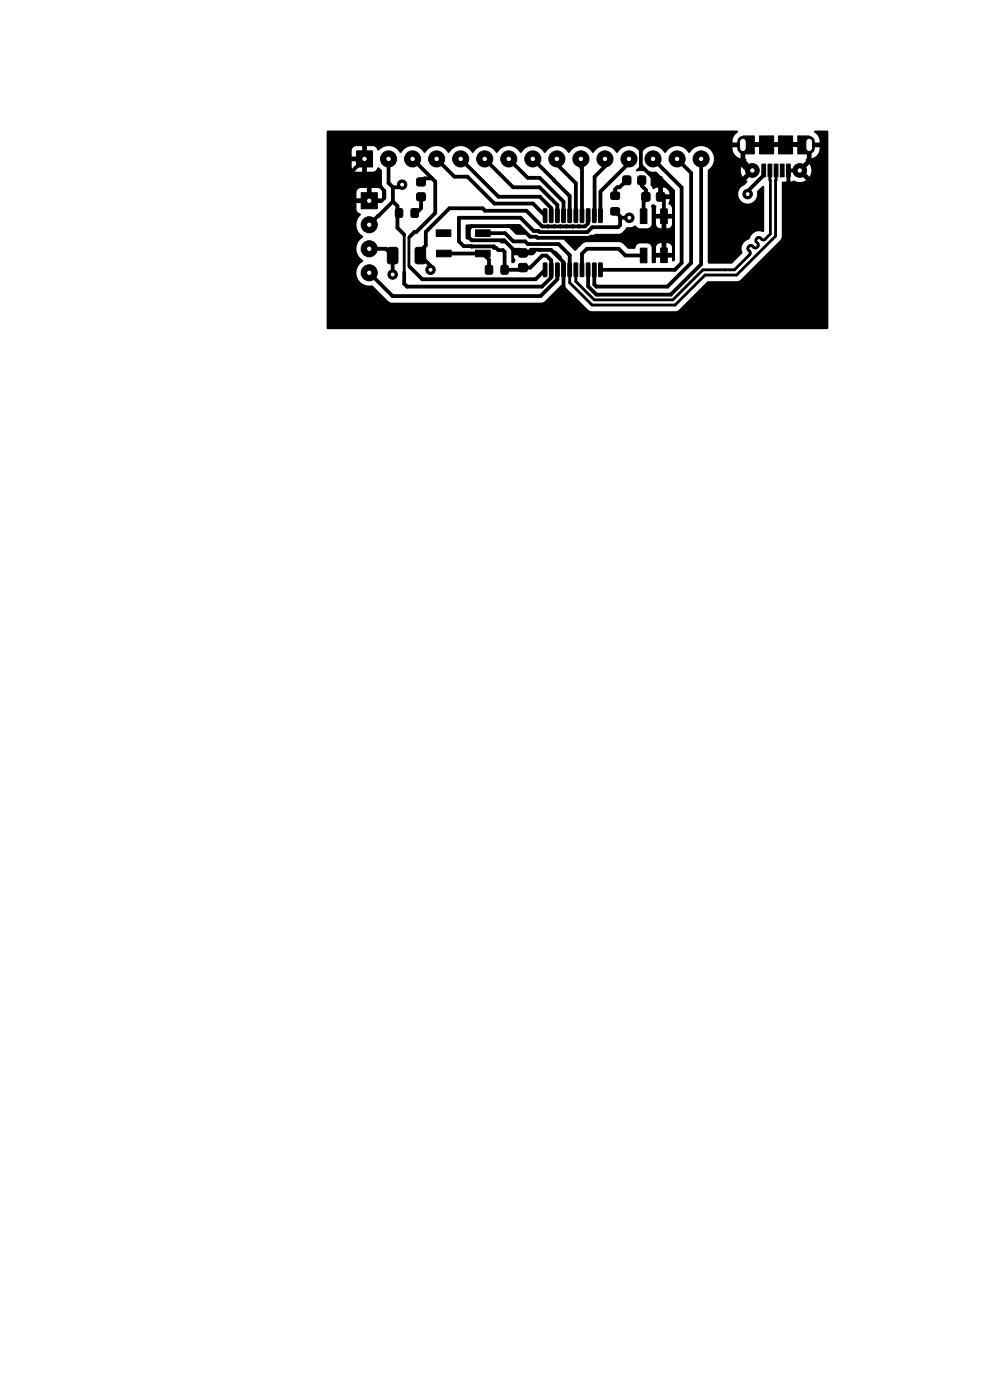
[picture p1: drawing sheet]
<svg xmlns="http://www.w3.org/2000/svg" width="105mm" height="148mm" viewBox="0 0 105 148" stroke-linecap="round" stroke-linejoin="round" font-family="sans-serif">
<g fill="#000" stroke="#000" stroke-width=".11">
<path d="M37.7 15.9h1.7v1.7h-1.7zM44.1 18.9l.1-.1 .7 .1 .1 .1-.1 .6-.2 .1-.6-.1-.1-.1zM65.8 18.7l.2-.1 .6 .1 .1 .1-.1 .7h-.2h-.6v-.2zM67.4 18.7l.2-.1 .6 .1v.1v.7h-.2h-.6v-.2zM78.5 14.4h1.2v1.9h-1.2zM80.2 14.4h1.5v1.9h-1.5zM80.5 17.3h.4v1.4h-.4zM81.1 17.3h.4v1.4h-.4zM81.8 17.3h.4v1.4h-.4zM82.2 14.4h1.5v1.9h-1.5zM82.4 17.3h.4v1.4h-.4zM83.1 17.3h.4v1.4h-.4z"/>
<path d="M84.3 14.4h1.2v1.9h-1.2zM38.2 20.4h1.7v1.7h-1.7zM41.8 22.1h.7v.8h-.7zM41 26.2l.8-.1 .2 .2v1.3l-.1 .3h-.7l-.3-.2v-1.3zM43.5 22.1h.6v.8h-.6zM44.1 20.4h.1h.7l.1 .2-.1 .6h-.2h-.6l-.1-.2zM43.9 26.2l.8-.1 .2 .2 .1 1.3-.2 .3h-.7l-.2-.2-.1-1.3zM46.1 24.3h1.5v.7h-1.5zM46.1 26.4h1.6v.7h-1.6zM50.2 24.3h1.6v.7h-1.6zM50.2 26.4h1.6v.7h-1.6zM51.3 28.1h.7v.8h-.7z"/>
<path d="M53 28.1h.6v.8h-.6zM54.8 27.9l.2-.1 .6 .1 .1 .2-.1 .6h-.1h-.7v-.2zM54.8 26.4l.2-.1 .6 .1 .1 .1-.1 .6-.1 .1-.7-.1v-.1zM57.4 27.8h.4l-.1 1.5-.3-.1zM57.4 22.1h.4l-.1 1.4h-.3zM58.1 27.8h.3v1.5l-.4-.1zM58.1 22.1h.3v1.4h-.4zM58.7 27.8h.4l-.1 1.5-.3-.1zM58.7 22.1h.4l-.1 1.4h-.3zM59.4 27.8h.3v1.5l-.4-.1zM59.4 22.1h.3v1.4h-.4zM60 27.8h.4l-.1 1.5-.3-.1z"/>
<path d="M60 22.1h.4l-.1 1.4h-.3zM60.7 27.8h.3v1.5l-.4-.1zM60.7 22.1h.3v1.4h-.4zM61.3 27.8h.4l-.1 1.5-.3-.1zM61.3 22.1h.4l-.1 1.4h-.3zM62 27.8h.3v1.5l-.4-.1zM62 22.1h.3v1.4h-.4zM62.6 27.8h.4l-.1 1.5-.3-.1zM62.6 22.1h.4l-.1 1.4h-.3zM63.3 27.8h.3v1.5l-.4-.1zM63.3 22.1h.3v1.4h-.4zM64.6 22h.8v.7h-.8z"/>
<path d="M64.6 20.4h.8v.6h-.8zM67.8 20.4l.2-.1 .6 .1 .1 .1-.1 .7-.1 .1-.7-.1v-.2zM67.6 22.1h.7v1.5h-.7zM67.6 26.2h.7v1.6h-.7zM69.4 20.4l.2-.1 .6 .1v.1v.7l-.2 .1-.6-.1-.1-.2zM69.8 22.1h.7v1.5h-.7zM69.8 26.2h.7v1.6h-.7z"/>
<circle cx="41" cy="16.8" r=".85"/>
<circle cx="42.5" cy="19.5" r=".5"/>
<circle cx="43.6" cy="16.8" r=".85"/>
<circle cx="46.1" cy="16.8" r=".85"/>
<circle cx="48.7" cy="16.8" r=".85"/>
<circle cx="51.2" cy="16.8" r=".85"/>
<circle cx="53.7" cy="16.8" r=".85"/>
<circle cx="56.3" cy="16.8" r=".85"/>
<circle cx="58.8" cy="16.8" r=".85"/>
<circle cx="61.4" cy="16.8" r=".85"/>
<circle cx="63.9" cy="16.8" r=".85"/>
<circle cx="66.4" cy="16.8" r=".85"/>
<circle cx="69" cy="16.8" r=".85"/>
<circle cx="71.5" cy="16.8" r=".85"/>
<circle cx="74.1" cy="16.8" r=".85"/>
<circle cx="79.5" cy="18" r=".72"/>
<circle cx="84.5" cy="18" r=".72"/>
<circle cx="39" cy="26.3" r=".85"/>
<circle cx="39" cy="28.8" r=".85"/>
<circle cx="39" cy="23.8" r=".85"/>
<circle cx="41.5" cy="29" r=".5"/>
<circle cx="45.5" cy="28.5" r=".5"/>
<circle cx="66.5" cy="23" r=".5"/>
<circle cx="79" cy="20.5" r=".5"/>
</g>
<path d="M78.5 15v.7M85.5 15v.7" fill="none" stroke="#000" stroke-width="1.2"/>
<g fill="none" stroke="#000" stroke-width=".4">
<path d="M38.5 16.8l-1.5 1.5v14h20.5l2-2v-2.6l-1.3-1.3h-2.1l-.3 .3h-.3M41 16.8v2.5l.5 .5M41.5 19.8v1.5M42.5 19.5l-.3 .3h-.7M43.6 16.8l2.4 2.4v3.3l-2 2h-.2l-.5 .5M45.6 18.9h-.7l-.4 .3M46.1 16.8l1.9 1.9h1.4l2.8 2.8h4.1l1.3 1.3M48.7 16.8l4 4h4.3l1.2 1.2v.8M51.2 16.8l3 3h2.8l1.9 1.9v1.1M53.7 16.8l2 2h1.3l2.5 2.5v1.5M56.3 16.8l3.9 3.9v2.1M58.8 16.8v.6l2 2v3.4"/>
<path d="M61.4 16.8v.9l.1 .1v5M63.9 16.8v.8l-1.1 1.1v4.1M66.2 19.1l-.7 .7h-.3l-.2 .2v.7M66.4 16.8v.4l-3 3.1v2.5M67.8 19.1v.6l.4 .4v1l-.2 .2v1.6M69 16.8l3 3v8l-.7 .7h-7.9M71.5 16.8l1.5 1.5v9.5l-2.5 2.5h-7.5l-.2-.2v-1.6M74.1 16.8v11.1l-3.3 3.2h-7.8l-.9-.8v-1.8M79.5 18h-.5l-3.2-3.2h-7.8l-.3 .3v2.4l1.3 1.3h.8v2l.1 .1 .2 .1v6M80.7 18v.5l-1.7 1.7v.3M83.8 18h-.5v1.3l.2 .2M39 26.3h1.8l.7 .7v2"/>
<path d="M39 21.2h-1.4l-.6 .6M41.5 21.3l.5 .5v2.3l.7 .7M41.5 21.3l-2.5 2.5M42 22.5h.2M43.3 28.2l1.3 1.3h12l1-1M44.5 20.8v1.2l-.5 .5h-.2M46.9 26.8h4.1l.7 .6v1.1M51 24.6h2.4l.8 .9h1.3l.3 .3h3.2l1.2 1.2v1.5M53.4 25.5h.1M57.9 23.9h.1M58.5 23.9h.1M58.9 28.5v1l-1.8 1.8h-15.6l-2.5-2.5"/>
<path d="M59.2 23.9h.1M59.8 23.9h.1M60.5 23.9h.1M61.1 23.9h.1M62.1 22.8v.8l-.3 .3h-4.5l-1.7-1.6h-4.4l-.2-.3h-3.5l-2.5 2.5v1.4l-.5 .6-.1 .5 1.1 1.1v.4M65 22.3l.5 .6v.9l-.2 .2h-2.7l-.6 .5h-5l-.1-.1h-.5l-1.4-1.4h-6.5v2.5l.5 .5h3.2v.2h.2l.2 .2h.5l.2 .2v1.9h1.8l.2-.2h.7l1.3-1.3h.4l.5 .5v1.8l-.9 1h-14.3l-.3-.3v-1.2M65.5 23h1M68 27h-1.9l-.7-.7h-3.4l-.5 .5v1.7M70.1 22.8v.1M70.1 25h-7.7l-.1 .1h-5.5l-.2-.1h-.6l-1.1-1.1h-5.1l-.3 .3v.9l.3 .3h3.5l1 1h.6l.3 .3"/>
</g>
<path d="M81.3 18l.1 6.7-.7 .7-.2-.1-.3-.2-.3 .2-.1 .2 .3 .3v.2l-.3 .2-.4-.3-.3 .2-.1 .2 .2 .3v.3l-1.6 1.6h-3.3l-3.2 3.2h-8.3l-2-1.9v-1.3M82 18l-.1 7-4.1 4.1h-3.3l-3.2 3.1h-8.8l-2.3-2.3v-1.4M42.7 24.8v4M43.3 25l-.1 .1v3l.1 .1" fill="none" stroke="#000" stroke-width=".3"/>
<path d="M83.3 18h1.2M83.8 18l.2 .2" fill="none" stroke="#000" stroke-width=".2"/>
<path d="M67.6 17.5l.2-.1 .3 .4a.13 .13 0 0 1 .1 .2 .13 .13 0 0 1-.1 .1h-.9v-.1zM59.7 25.3l2.4-.1a.99 .99 0 0 0 .7-.4l2.6-.1a1.03 1.03 0 0 0 .7-.6l.1-.1h.6a.36 .36 0 0 1 .6 .1h1l.4-.2v-1.9v-.2l.2-.2 .3 .2v.8h1.7v-.6l-.4-.5 .1-.5h-.8l-.1-.2h-.2l-.1-.1v-.9l-.6 .2-.2-.5v-.1a1.25 1.25 0 0 0-.1-1 .13 .13 0 0 1-.1-.2 .13 .13 0 0 1 .2-.1l.7 .1 1.9 1.9v.4h-.6a.71 .71 0 0 0-.7-.7v.7h1.3v3.2h-.3v-.6h-.6v1h-.5v-1h-.6v.6l.1 .3 .3 .1h.8l.3-.1 .2-.3h.3v2.5h-.3l-.2-.3-.4-.2v1h-.5v-1h-.2l-.4 .3v.7h1.7v-.5h.3v1.3l-.1 .1h-.2v-.4h-1.7v.6h-.4l-.1-.1v-1.7l-.4-.3h-.8a.82 .82 0 0 0-.5 .6h-.7l-.6-.5-.4-.2h-3.5l-.3 .2-.9 .7-1.1-1.1zM78.8 15.1h6.4v.5h-6.4zM34.6 13.8h43.3v.2l-.4 .4-.1 .7h.8v.5h-.8a1.1 1.1 0 0 0 .8 1.1v-.8a.3 .3 0 0 0 .5-.1v1l.2 .1-.1 .1 .6 .6-.2 .1-.1 .3-.6-.7a1.21 1.21 0 0 0 0 1.4l.6-.6v.2l.3 .1-.6 .6 .2 .2-.4 .4a1.01 1.01 0 0 0-.6 1.2 1.01 1.01 0 0 0 1.3 .7 1.01 1.01 0 0 0 .7-1.2l.5-.6h.2v4.7v.1a1.06 1.06 0 0 0-1.5 .8 1.07 1.07 0 0 0-.8 1.4l-1.1 1.2-2.5-.1v-9.8a1.39 1.39 0 0 0 .2-2.2 1.39 1.39 0 0 0-2.2 .4l-.1-.1a1.41 1.41 0 0 0-2.4 .1l-.2-.1a1.41 1.41 0 0 0-2.4 .1l-.1-.1a1.41 1.41 0 0 0-2.4 .1l-.1-.1a1.41 1.41 0 0 0-2.5 .1l-.1-.1a1.41 1.41 0 0 0-2.4 .1l-.1-.1a1.41 1.41 0 0 0-2.4 .1l-.2-.1a1.41 1.41 0 0 0-2.4 .1l-.1-.1a1.41 1.41 0 0 0-2.4 .1l-.1-.1a1.41 1.41 0 0 0-2.5 .1l-.1-.1a1.41 1.41 0 0 0-2.4 .1l-.1-.1a1.41 1.41 0 0 0-2.4 .1l-.2-.1a1.41 1.41 0 0 0-2.4 .1l-.1-.1a1.41 1.41 0 0 0-2.2-.2l-.4-.4-.8-.1v1l-.2-.1-.3 .1v-1l-.8 .1-.2 .1-.1 .2v.7h.9l-.1 .2 .1 .3h-.9v.8l.1 .2 .2 .1h.8v-.9l.1 .1 .4-.1v.9h.7l.2-.1 .2-.3h.1l.3 .3 .1 1.5 .4 .6v.9l-.4 .4-1 .1 .1-.2-.1-.3h1l-.1-.7-.1-.3-.2-.1h-.7v.9l-.2-.1-.3 .1v-.9h-.8l-.2 .1-.1 .3v.7h.9l-.1 .2 .1 .3h-.9v.8l.4 .4a1.45 1.45 0 0 0 .3 2.3 1.44 1.44 0 0 0-.2 2.4 .14 .14 0 0 1 .2 .1 .14 .14 0 0 1-.1 .2 1.39 1.39 0 0 0-.5 1.7 1.39 1.39 0 0 0 1.6 .8l1.6 1.6 .4 .2h15.8l.3-.2 1.9-1.8 2.7 2.8 .3 .1h9.1l.2-.1 3-3.1h3.2l.3-.1 4.2-4.2 .2-.4v-5.7l.1-.1h.4l.2-.3 .2 .1v.2a.91 .91 0 0 1 .9 0h.4l.4-.2-.7-.6h.2l.2-.3 .6 .6a1.21 1.21 0 0 0 0-1.4l-.6 .7-.2-.3-.2-.1 .7-.6-.1-.2h.1v-1a.3 .3 0 0 0 .5 0v.9a1.11 1.11 0 0 0 .9-1.1h-.8v-.5h.8l-.1-.6-.5-.5v-.1l.1-.1h1.3l.1 .1-.1 20.9h-52.8l-.1-.1zM49.2 23.7h.6l.1 .1-.2 .4 .1 1-.2 .1h-.3l-.1-.1zM52.7 25.4h.4l.2 .3h-.4l-.2-.1zM53.5 23.7h1.2l.9 .9v.1l-.1 .1h-1l-.7-.7-.4-.2zM54 26.3l.2-.1 .1 .3h2.2l.1 .2-.3 .3h-2l.2 .5-.2 .3h-.2l-.1-.1zM58.4 26.5h.3l.6 .6v.2h-.4l-.5-.6z" fill="#000"/>
<g fill="#fff" stroke="#fff" stroke-width=".11">
<circle cx="66.5" cy="23" r=".15"/>
<circle cx="79" cy="20.5" r=".15"/>
<circle cx="42.5" cy="19.5" r=".15"/>
<circle cx="41.5" cy="29" r=".15"/>
<circle cx="45.5" cy="28.5" r=".15"/>
<circle cx="79.5" cy="18" r=".17"/>
<circle cx="84.5" cy="18" r=".18"/>
<circle cx="38.5" cy="16.8" r=".18"/>
<circle cx="41" cy="16.8" r=".18"/>
<circle cx="43.6" cy="16.8" r=".18"/>
<circle cx="46.1" cy="16.8" r=".18"/>
<circle cx="48.7" cy="16.8" r=".18"/>
<circle cx="51.2" cy="16.8" r=".18"/>
<circle cx="53.7" cy="16.8" r=".18"/>
<circle cx="56.3" cy="16.8" r=".18"/>
<circle cx="58.8" cy="16.8" r=".18"/>
<circle cx="61.4" cy="16.8" r=".18"/>
<circle cx="63.9" cy="16.8" r=".18"/>
<circle cx="66.4" cy="16.8" r=".18"/>
<circle cx="69" cy="16.8" r=".18"/>
<circle cx="71.5" cy="16.8" r=".18"/>
<circle cx="74.1" cy="16.8" r=".18"/>
<circle cx="39" cy="21.2" r=".17"/>
<circle cx="39" cy="23.8" r=".17"/>
<circle cx="39" cy="26.3" r=".17"/>
<circle cx="39" cy="28.8" r=".17"/>
</g>
<path d="M78.5 15v.7M85.5 15v.7" fill="none" stroke="#fff" stroke-width=".6"/>
</svg>
